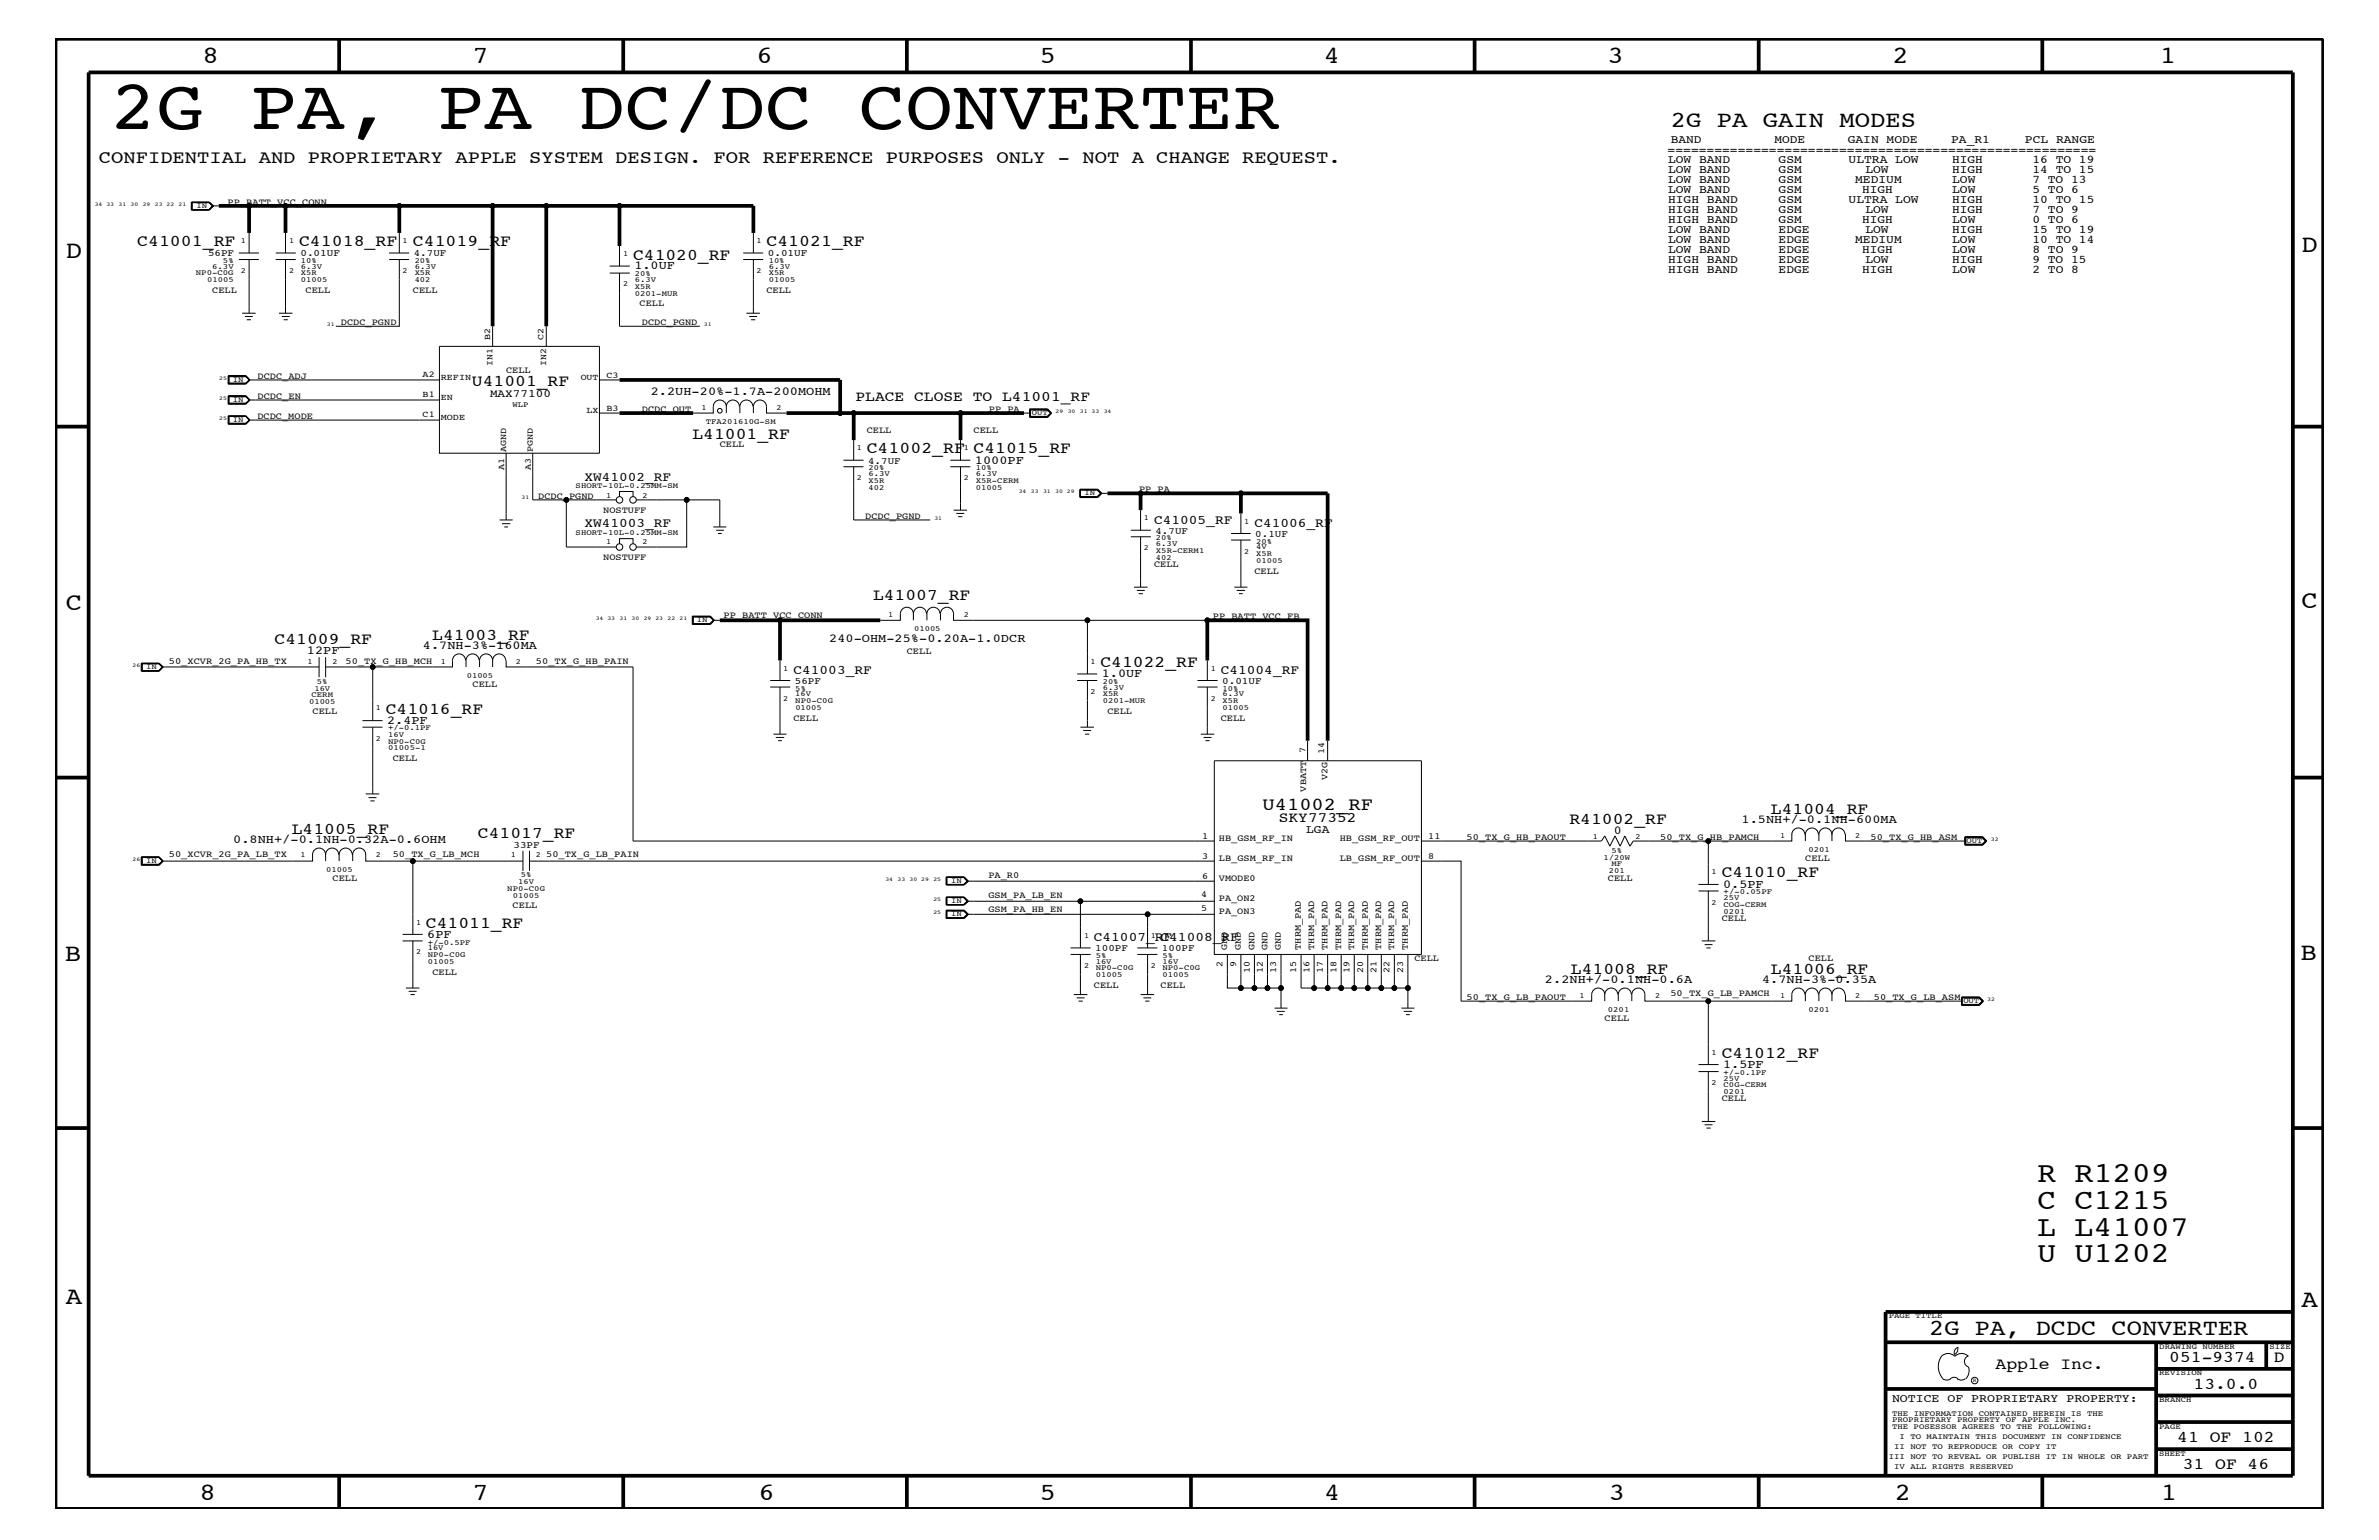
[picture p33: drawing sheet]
<svg xmlns="http://www.w3.org/2000/svg" width="432mm" height="279mm" viewBox="0 0 432 279" stroke-linecap="round" stroke-linejoin="round" font-family="sans-serif">
<defs><g id="words">
<text font-size="12.9" x="20" y="23.4">2G PA, PA DC/DC CONVERTER</text>
<g font-size="5.2">
<text x="369.8" y="214.5">R R1209</text>
<text x="369.8" y="219.4">C C1215</text>
<text x="369.8" y="224.2">L L41007</text>
<text x="369.8" y="229.1">U U1202</text>
</g>
<g font-size="4.5">
<text x="36.7" y="11.5">8</text>
<text x="85.8" y="11.5">7</text>
<text x="137.3" y="11.5">6</text>
<text x="188.7" y="11.5">5</text>
<text x="240.3" y="11.5">4</text>
<text x="291.8" y="11.5">3</text>
<text x="343.5" y="11.5">2</text>
<text x="392" y="11.5">1</text>
<text x="11.9" y="46.8">D</text>
<text x="417.7" y="45.7">D</text>
<text x="11.9" y="110.6">C</text>
<text x="417.7" y="110.3">C</text>
<text x="11.8" y="174.3">B</text>
<text x="417.6" y="174.2">B</text>
<text x="11.9" y="236.7">A</text>
<text x="417.7" y="237.1">A</text>
<text x="36.2" y="272.1">8</text>
<text x="85.8" y="272.1">7</text>
<text x="137.7" y="272.1">6</text>
<text x="188.7" y="272.1">5</text>
<text x="240.4" y="272.1">4</text>
<text x="292" y="272.1">3</text>
<text x="343.9" y="272.1">2</text>
<text x="392.2" y="272.1">1</text>
</g>
<g font-size="4.1">
<text x="303.3" y="23.1">2G PA GAIN MODES</text>
<text x="350.2" y="242.3">2G PA, DCDC CONVERTER</text>
</g>
<g font-size="3.3">
<text x="17.9" y="29.5">CONFIDENTIAL AND PROPRIETARY APPLE SYSTEM DESIGN. FOR REFERENCE PURPOSES ONLY - NOT A CHANGE REQUEST.</text>
<text x="229.1" y="147">U41002_RF</text>
</g>
<g font-size="3">
<text x="24.9" y="44.6">C41001_RF</text>
<text x="54.3" y="44.6">C41018_RF</text>
<text x="74.9" y="44.6">C41019_RF</text>
<text x="114.9" y="47.1">C41020_RF</text>
<text x="139.1" y="44.6">C41021_RF</text>
<text x="85.6" y="70">U41001_RF</text>
<text x="125.7" y="79.7">L41001_RF</text>
<text x="157.3" y="82.2">C41002_RF</text>
<text x="176.7" y="82.2">C41015_RF</text>
<text x="158.5" y="108.8">L41007_RF</text>
<text x="49.8" y="116.8">C41009_RF</text>
<text x="78.4" y="116.1">L41003_RF</text>
<text x="199.7" y="121">C41022_RF</text>
<text x="70" y="129.6">C41016_RF</text>
<text x="284.9" y="149.5">R41002_RF</text>
<text x="321.4" y="147.6">L41004_RF</text>
<text x="53" y="151.2">L41005_RF</text>
<text x="86.7" y="152">C41017_RF</text>
<text x="312.5" y="159.2">C41010_RF</text>
<text x="77.3" y="168.3">C41011_RF</text>
<text x="285.1" y="176.7">L41008_RF</text>
<text x="321.4" y="176.7">L41006_RF</text>
<text x="312.5" y="192">C41012_RF</text>
<text x="362.2" y="248.4">Apple Inc.</text>
<text x="393.7" y="247.1">051-9374</text>
<text x="398.1" y="252">13.0.0</text>
<text x="412.7" y="247.1">D</text>
<text x="395.2" y="261.6">41 OF 102</text>
<text x="396.2" y="266.6">31 OF 46</text>
</g>
<g font-size="2.6">
<text x="155.3" y="72.7">PLACE CLOSE TO L41001_RF</text>
<text x="232.1" y="149.2">SKY77352</text>
</g>
<g font-size="2.4">
<text x="106.1" y="87.2">XW41002_RF</text>
<text x="106.1" y="95.7">XW41003_RF</text>
<text x="209.5" y="95">C41005_RF</text>
<text x="227.7" y="95.6">C41006_RF</text>
<text x="144" y="122.3">C41003_RF</text>
<text x="221.6" y="122.3">C41004_RF</text>
<text x="198.5" y="170.7">C41007_RF</text>
<text x="210.7" y="170.7">C41008_RF</text>
</g>
<g font-size="2.2">
<text x="115.1" y="48.9">1.0UF</text>
<text x="118.1" y="71.7">2.2UH-20%-1.7A-200MOHM</text>
<text x="177" y="84.1">1000PF</text>
<text x="55.7" y="118.6">12PF</text>
<text x="76.8" y="117.8">4.7NH-3%-160MA</text>
<text x="150.5" y="116.5">240-OHM-25%-0.20A-1.0DCR</text>
<text x="200" y="122.9">1.0UF</text>
<text x="70.3" y="131.3">2.4PF</text>
<text x="316.1" y="149.3">1.5NH+/-0.1NH-600MA</text>
<text x="42.3" y="152.9">0.8NH+/-0.1NH-0.32A-0.6OHM</text>
<text x="292.9" y="151.2">0</text>
<text x="312.8" y="161.1">0.5PF</text>
<text x="77.6" y="170.1">6PF</text>
<text x="280.4" y="178.4">2.2NH+/-0.1NH-0.6A</text>
<text x="319.8" y="178.4">4.7NH-3%-0.35A</text>
<text x="312.8" y="193.7">1.5PF</text>
</g>
<g font-size="2.1">
<text x="302.7" y="27.9">=======================================================</text>
<text x="302.8" y="29.5">LOW BAND</text>
<text x="303.3" y="26">BAND</text>
<text x="322.1" y="26">MODE</text>
<text x="322.8" y="29.5">GSM</text>
<text x="335.4" y="26">GAIN MODE</text>
<text x="335.5" y="29.5">ULTRA LOW</text>
<text x="354.2" y="26">PA_R1</text>
<text x="354.3" y="29.5">HIGH</text>
<text x="367.5" y="26">PCL RANGE</text>
<text x="368.9" y="29.5">16 TO 19</text>
<text x="302.8" y="33.1">LOW BAND</text>
<text x="302.8" y="35">LOW BAND</text>
<text x="302.8" y="31.4">LOW BAND</text>
<text x="322.8" y="35">GSM</text>
<text x="322.8" y="31.4">GSM</text>
<text x="322.8" y="33.1">GSM</text>
<text x="336.7" y="33.1">MEDIUM</text>
<text x="338" y="35">HIGH</text>
<text x="338.6" y="31.4">LOW</text>
<text x="354.3" y="35">LOW</text>
<text x="354.3" y="33.1">LOW</text>
<text x="354.3" y="31.4">HIGH</text>
<text x="368.9" y="35">5 TO 6</text>
<text x="368.9" y="33.1">7 TO 13</text>
<text x="368.9" y="31.4">14 TO 15</text>
<text x="302.8" y="36.8">HIGH BAND</text>
<text x="302.8" y="38.6">HIGH BAND</text>
<text x="302.8" y="40.4">HIGH BAND</text>
<text x="322.8" y="38.6">GSM</text>
<text x="322.8" y="36.8">GSM</text>
<text x="322.8" y="40.4">GSM</text>
<text x="335.5" y="36.8">ULTRA LOW</text>
<text x="338" y="40.4">HIGH</text>
<text x="338.6" y="38.6">LOW</text>
<text x="354.3" y="40.4">LOW</text>
<text x="354.3" y="38.6">HIGH</text>
<text x="354.3" y="36.8">HIGH</text>
<text x="368.9" y="38.6">7 TO 9</text>
<text x="368.9" y="40.4">0 TO 6</text>
<text x="368.9" y="36.8">10 TO 15</text>
<text x="302.8" y="47.7">HIGH BAND</text>
<text x="302.8" y="45.9">LOW BAND</text>
<text x="302.8" y="44.1">LOW BAND</text>
<text x="302.8" y="42.3">LOW BAND</text>
<text x="322.8" y="47.7">EDGE</text>
<text x="322.8" y="42.3">EDGE</text>
<text x="322.8" y="45.9">EDGE</text>
<text x="322.8" y="44.1">EDGE</text>
<text x="336.7" y="44.1">MEDIUM</text>
<text x="338" y="45.9">HIGH</text>
<text x="338.6" y="42.3">LOW</text>
<text x="338.6" y="47.7">LOW</text>
<text x="354.3" y="44.1">LOW</text>
<text x="354.3" y="45.9">LOW</text>
<text x="354.3" y="42.3">HIGH</text>
<text x="354.3" y="47.7">HIGH</text>
<text x="368.9" y="45.9">8 TO 9</text>
<text x="368.9" y="47.7">9 TO 15</text>
<text x="368.9" y="42.3">15 TO 19</text>
<text x="368.9" y="44.1">10 TO 14</text>
<text x="302.8" y="49.6">HIGH BAND</text>
<text x="322.8" y="49.6">EDGE</text>
<text x="338" y="49.6">HIGH</text>
<text x="354.3" y="49.6">LOW</text>
<text x="368.9" y="49.6">2 TO 8</text>
<text x="237.1" y="151.2">LGA</text>
<text x="343.4" y="254.4">NOTICE OF PROPRIETARY PROPERTY:</text>
</g>
<text font-size="2" x="88.9" y="72.1">MAX77100</text>
<g font-size="1.8">
<text x="37.8" y="46.5">56PF</text>
<text x="54.5" y="46.5">0.01UF</text>
<text x="75.1" y="46.5">4.7UF</text>
<text x="139.4" y="46.5">0.01UF</text>
<text x="157.6" y="84.1">4.7UF</text>
<text x="209.7" y="96.8">4.7UF</text>
<text x="227.8" y="97.4">0.1UF</text>
<text x="144.3" y="124.1">56PF</text>
<text x="221.8" y="124.1">0.01UF</text>
<text x="93.2" y="153.8">33PF</text>
<text x="198.8" y="172.6">100PF</text>
<text x="210.9" y="172.6">100PF</text>
</g>
<g font-size="1.7">
<text x="41.3" y="37.2">PP_BATT_VCC_CONN</text>
<text x="38.5" y="53.2">CELL</text>
<text x="55.5" y="53.2">CELL</text>
<text x="74.9" y="53.2">CELL</text>
<text x="139.1" y="53.2">CELL</text>
<text x="61.9" y="59">DCDC_PGND</text>
<text x="116.1" y="55.6">CELL</text>
<text x="116.5" y="59">DCDC_PGND</text>
<text x="46.7" y="68.7">DCDC_ADJ</text>
<text x="91.9" y="67.7">CELL</text>
<text x="46.7" y="76">DCDC_MODE</text>
<text x="46.7" y="72.3">DCDC_EN</text>
<text x="116.5" y="74.7">DCDC_OUT</text>
<text x="179.5" y="74.7">PP_PA</text>
<text x="130.6" y="81.1">CELL</text>
<text x="157.3" y="78.6">CELL</text>
<text x="176.7" y="78.6">CELL</text>
<text x="206.8" y="89.3">PP_PA</text>
<text x="97.7" y="90.5">DCDC_PGND</text>
<text x="109.5" y="93.2">NOSTUFF</text>
<text x="157.1" y="94.2">DCDC_PGND</text>
<text x="109.5" y="101.6">NOSTUFF</text>
<text x="209.5" y="102.9">CELL</text>
<text x="227.7" y="104.1">CELL</text>
<text x="131.3" y="112.1">PP_BATT_VCC_CONN</text>
<text x="220.1" y="112.3">PP_BATT_VCC_FB</text>
<text x="164.6" y="118.6">CELL</text>
<text x="30.6" y="120.4">50_XCVR_2G_PA_HB_TX</text>
<text x="62.7" y="120.4">50_TX_G_HB_MCH</text>
<text x="85.8" y="124.7">CELL</text>
<text x="97.3" y="120.4">50_TX_G_HB_PAIN</text>
<text x="56.7" y="129.6">CELL</text>
<text x="144" y="130.8">CELL</text>
<text x="201" y="129.6">CELL</text>
<text x="221.6" y="130.8">CELL</text>
<text x="237" y="136.6" transform="rotate(-90 237 136.6)">7</text>
<text x="240.4" y="136.8" transform="rotate(-90 240.4 136.8)">14</text>
<text x="71.3" y="138">CELL</text>
<text x="237.1" y="143.6" transform="rotate(-90 237.1 143.6)">VBATT</text>
<text x="241" y="141.6" transform="rotate(-90 241 141.6)">V2G</text>
<text x="30.6" y="155.6">50_XCVR_2G_PA_LB_TX</text>
<text x="71.3" y="155.6">50_TX_G_LB_MCH</text>
<text x="99.1" y="155.6">50_TX_G_LB_PAIN</text>
<text x="218.2" y="152.2">1</text>
<text x="218.2" y="155.8">3</text>
<text x="221.2" y="152.6">HB_GSM_RF_IN</text>
<text x="243.2" y="152.6">HB_GSM_RF_OUT</text>
<text x="259.2" y="152.2">11</text>
<text x="259.2" y="155.8">8</text>
<text x="266.2" y="152.3">50_TX_G_HB_PAOUT</text>
<text x="301.3" y="152.3">50_TX_G_HB_PAMCH</text>
<text x="339.5" y="152.3">50_TX_G_HB_ASM</text>
<text x="60.4" y="159.9">CELL</text>
<text x="179.4" y="159.4">PA_R0</text>
<text x="218.2" y="159.5">6</text>
<text x="221.2" y="159.9">VMODE0</text>
<text x="221.2" y="156.2">LB_GSM_RF_IN</text>
<text x="243.2" y="156.2">LB_GSM_RF_OUT</text>
<text x="291.8" y="159.9">CELL</text>
<text x="327.7" y="156.2">CELL</text>
<text x="93" y="164.7">CELL</text>
<text x="179.4" y="165.5">GSM_PA_HB_EN</text>
<text x="179.4" y="163">GSM_PA_LB_EN</text>
<text x="218" y="162.8">4</text>
<text x="218" y="165.2">5</text>
<text x="221.2" y="163.5">PA_ON2</text>
<text x="221.2" y="165.9">PA_ON3</text>
<text x="312.5" y="167.1">CELL</text>
<text x="222.8" y="172.3" transform="rotate(-90 222.8 172.3)">GND</text>
<text x="225.2" y="172.3" transform="rotate(-90 225.2 172.3)">GND</text>
<text x="227.7" y="172.3" transform="rotate(-90 227.7 172.3)">GND</text>
<text x="230" y="172.3" transform="rotate(-90 230 172.3)">GND</text>
<text x="232.5" y="172.3" transform="rotate(-90 232.5 172.3)">GND</text>
<text x="236.1" y="172.3" transform="rotate(-90 236.1 172.3)">THRM_PAD</text>
<text x="238.5" y="172.3" transform="rotate(-90 238.5 172.3)">THRM_PAD</text>
<text x="241" y="172.3" transform="rotate(-90 241 172.3)">THRM_PAD</text>
<text x="243.4" y="172.3" transform="rotate(-90 243.4 172.3)">THRM_PAD</text>
<text x="245.8" y="172.3" transform="rotate(-90 245.8 172.3)">THRM_PAD</text>
<text x="248.2" y="172.3" transform="rotate(-90 248.2 172.3)">THRM_PAD</text>
<text x="250.7" y="172.3" transform="rotate(-90 250.7 172.3)">THRM_PAD</text>
<text x="253.1" y="172.3" transform="rotate(-90 253.1 172.3)">THRM_PAD</text>
<text x="255.5" y="172.3" transform="rotate(-90 255.5 172.3)">THRM_PAD</text>
<text x="78.5" y="176.8">CELL</text>
<text x="198.5" y="179.3">CELL</text>
<text x="210.7" y="179.3">CELL</text>
<text x="221.9" y="175.4" transform="rotate(-90 221.9 175.4)">2</text>
<text x="224.4" y="175.4" transform="rotate(-90 224.4 175.4)">9</text>
<text x="226.8" y="176.5" transform="rotate(-90 226.8 176.5)">10</text>
<text x="229.2" y="176.5" transform="rotate(-90 229.2 176.5)">12</text>
<text x="231.6" y="176.5" transform="rotate(-90 231.6 176.5)">13</text>
<text x="235.3" y="176.5" transform="rotate(-90 235.3 176.5)">15</text>
<text x="237.7" y="176.5" transform="rotate(-90 237.7 176.5)">16</text>
<text x="240.1" y="176.5" transform="rotate(-90 240.1 176.5)">17</text>
<text x="242.6" y="176.5" transform="rotate(-90 242.6 176.5)">18</text>
<text x="244.9" y="176.5" transform="rotate(-90 244.9 176.5)">19</text>
<text x="247.4" y="176.5" transform="rotate(-90 247.4 176.5)">20</text>
<text x="249.9" y="176.5" transform="rotate(-90 249.9 176.5)">21</text>
<text x="252.2" y="176.5" transform="rotate(-90 252.2 176.5)">22</text>
<text x="254.7" y="176.5" transform="rotate(-90 254.7 176.5)">23</text>
<text x="256.7" y="174.4">CELL</text>
<text x="328.3" y="174.4">CELL</text>
<text x="266.2" y="181.4">50_TX_G_LB_PAOUT</text>
<text x="291.3" y="185.3">CELL</text>
<text x="303.2" y="180.8">50_TX_G_LB_PAMCH</text>
<text x="340.1" y="181.4">50_TX_G_LB_ASM</text>
<text x="312.5" y="199.8">CELL</text>
</g>
<g font-size="1.6">
<text x="89" y="61.7" transform="rotate(-90 89 61.7)">B2</text>
<text x="98.6" y="61.7" transform="rotate(-90 98.6 61.7)">C2</text>
<text x="76.7" y="68.4">A2</text>
<text x="80" y="68.9">REFIN</text>
<text x="89.4" y="66.3" transform="rotate(-90 89.4 66.3)">IN1</text>
<text x="99.1" y="66.3" transform="rotate(-90 99.1 66.3)">IN2</text>
<text x="105.4" y="68.9">OUT</text>
<text x="110.1" y="68.5">C3</text>
<text x="76.7" y="75.7">C1</text>
<text x="76.7" y="72.1">B1</text>
<text x="80" y="72.6">EN</text>
<text x="80" y="76.2">MODE</text>
<text x="106.4" y="75">LX</text>
<text x="110.1" y="74.6">B3</text>
<text x="91.9" y="82" transform="rotate(-90 91.9 82)">AGND</text>
<text x="96.7" y="82" transform="rotate(-90 96.7 82)">PGND</text>
<text x="91.5" y="85.3" transform="rotate(-90 91.5 85.3)">A1</text>
<text x="96.4" y="85.3" transform="rotate(-90 96.4 85.3)">A3</text>
</g>
<g font-size="1.4">
<text x="35.6" y="37.8">IN</text>
<text x="40.5" y="47.7">5%</text>
<text x="43.7" y="44.1">1</text>
<text x="52.5" y="44.1">1</text>
<text x="54.6" y="47.7">10%</text>
<text x="73.1" y="44.1">1</text>
<text x="75.3" y="47.7">20%</text>
<text x="113.1" y="46.5">1</text>
<text x="137.3" y="44.1">1</text>
<text x="139.5" y="47.7">10%</text>
<text x="35.6" y="50">NP0-C0G</text>
<text x="37.6" y="51.3">01005</text>
<text x="38.5" y="48.8">6.3V</text>
<text x="43.7" y="49.6">2</text>
<text x="52.5" y="49.6">2</text>
<text x="54.6" y="48.8">6.3V</text>
<text x="54.6" y="50">X5R</text>
<text x="54.6" y="51.3">01005</text>
<text x="73.1" y="49.6">2</text>
<text x="75.3" y="50">X5R</text>
<text x="75.3" y="51.3">402</text>
<text x="75.3" y="48.8">6.3V</text>
<text x="113.1" y="51.9">2</text>
<text x="115.2" y="50.2">20%</text>
<text x="115.2" y="52.4">X5R</text>
<text x="115.2" y="53.6">0201-MUR</text>
<text x="115.2" y="51.3">6.3V</text>
<text x="137.3" y="49.6">2</text>
<text x="139.5" y="50">X5R</text>
<text x="139.5" y="48.8">6.3V</text>
<text x="139.5" y="51.3">01005</text>
<text x="42.2" y="69.3">IN</text>
<text x="42.2" y="76.6">IN</text>
<text x="42.2" y="72.9">IN</text>
<text x="93" y="73.9">WLP</text>
<text x="127.3" y="74.4">1</text>
<text x="128.1" y="76.9">TFA201610G-SM</text>
<text x="141" y="74.4">2</text>
<text x="187.3" y="75.4">OUT</text>
<text x="155.5" y="81.6">1</text>
<text x="174.9" y="81.6">1</text>
<text x="104.5" y="88.6">SHORT-10L-0.25MM-SM</text>
<text x="155.5" y="87.1">2</text>
<text x="157.6" y="85.3">20%</text>
<text x="157.6" y="88.8">402</text>
<text x="157.6" y="87.6">X5R</text>
<text x="157.6" y="86.4">6.3V</text>
<text x="174.9" y="87.1">2</text>
<text x="177.1" y="85.3">10%</text>
<text x="177.1" y="87.6">X5R-CERM</text>
<text x="177.1" y="86.4">6.3V</text>
<text x="177.1" y="88.8">01005</text>
<text x="196.8" y="89.9">IN</text>
<text x="110" y="90.3">1</text>
<text x="116.6" y="90.3">2</text>
<text x="207.6" y="94.3">1</text>
<text x="225.8" y="95">1</text>
<text x="104.5" y="97.1">SHORT-10L-0.25MM-SM</text>
<text x="110" y="98.7">1</text>
<text x="116.6" y="98.7">2</text>
<text x="207.6" y="99.8">2</text>
<text x="209.8" y="101.5">402</text>
<text x="209.8" y="98">20%</text>
<text x="209.8" y="99.1">6.3V</text>
<text x="209.8" y="100.4">X5R-CERM1</text>
<text x="225.8" y="100.4">2</text>
<text x="228" y="101">X5R</text>
<text x="228" y="98.7">20%</text>
<text x="228" y="99.7">4V</text>
<text x="228" y="102.1">01005</text>
<text x="126.5" y="112.9">IN</text>
<text x="161.2" y="112">1</text>
<text x="174.9" y="112">2</text>
<text x="165.9" y="114.5">01005</text>
<text x="26.5" y="121.4">IN</text>
<text x="55.8" y="120.4">1</text>
<text x="57.1" y="125.3">16V</text>
<text x="57.5" y="124.1">5%</text>
<text x="60.4" y="120.4">2</text>
<text x="80" y="120.4">1</text>
<text x="84.7" y="123">01005</text>
<text x="93.6" y="120.4">2</text>
<text x="142.2" y="121.7">1</text>
<text x="144.4" y="125.3">5%</text>
<text x="197.9" y="125.9">2</text>
<text x="197.9" y="120.4">1</text>
<text x="200.2" y="124.1">20%</text>
<text x="200.2" y="125.2">6.3V</text>
<text x="219.8" y="121.7">1</text>
<text x="221.9" y="125.3">10%</text>
<text x="56.1" y="127.7">01005</text>
<text x="56.6" y="126.5">CERM</text>
<text x="68.2" y="128.9">1</text>
<text x="142.2" y="127.1">2</text>
<text x="144.4" y="126.4">16V</text>
<text x="144.4" y="127.6">NP0-C0G</text>
<text x="144.4" y="128.8">01005</text>
<text x="200.2" y="126.4">X5R</text>
<text x="200.2" y="127.6">0201-MUR</text>
<text x="219.8" y="127.1">2</text>
<text x="221.9" y="128.8">01005</text>
<text x="221.9" y="126.4">6.3V</text>
<text x="221.9" y="127.6">X5R</text>
<text x="68.2" y="134.4">2</text>
<text x="70.4" y="133.6">16V</text>
<text x="70.4" y="132.5">+/-0.1PF</text>
<text x="70.4" y="134.9">NP0-C0G</text>
<text x="70.4" y="136.1">01005-1</text>
<text x="54.5" y="155.6">1</text>
<text x="68.2" y="155.6">2</text>
<text x="92.7" y="155.6">1</text>
<text x="97.3" y="155.6">2</text>
<text x="289.1" y="152.2">1</text>
<text x="291" y="156">1/20W</text>
<text x="292.5" y="154.7">5%</text>
<text x="296.8" y="152.2">2</text>
<text x="323.1" y="152">1</text>
<text x="328.3" y="154.5">0201</text>
<text x="336.7" y="152">2</text>
<text x="357" y="152.9">OUT</text>
<text x="26.5" y="156.6">IN</text>
<text x="59.2" y="158.2">01005</text>
<text x="92.1" y="161.7">NP0-C0G</text>
<text x="94.1" y="160.5">16V</text>
<text x="94.5" y="159.2">5%</text>
<text x="172.6" y="160.2">IN</text>
<text x="292" y="158.4">201</text>
<text x="292.5" y="157.2">MF</text>
<text x="310.6" y="158.6">1</text>
<text x="75.5" y="167.8">1</text>
<text x="93.1" y="162.8">01005</text>
<text x="172.6" y="163.9">IN</text>
<text x="172.6" y="166.2">IN</text>
<text x="310.6" y="164.1">2</text>
<text x="312.8" y="164.5">COG-CERM</text>
<text x="312.8" y="165.8">0201</text>
<text x="312.8" y="163.4">25V</text>
<text x="312.8" y="162.2">+/-0.05PF</text>
<text x="75.5" y="173.2">2</text>
<text x="77.6" y="172.4">16V</text>
<text x="77.6" y="173.7">NP0-C0G</text>
<text x="77.6" y="171.4">+/-0.5PF</text>
<text x="196.8" y="170.1">1</text>
<text x="198.9" y="173.8">5%</text>
<text x="208.9" y="170.1">1</text>
<text x="211" y="173.8">5%</text>
<text x="77.6" y="174.9">01005</text>
<text x="196.8" y="175.6">2</text>
<text x="198.9" y="174.9">16V</text>
<text x="198.9" y="176.1">NP0-C0G</text>
<text x="198.9" y="177.3">01005</text>
<text x="208.9" y="175.6">2</text>
<text x="211" y="177.3">01005</text>
<text x="211" y="174.9">16V</text>
<text x="211" y="176.1">NP0-C0G</text>
<text x="286.7" y="181">1</text>
<text x="291.8" y="183.6">0201</text>
<text x="300.4" y="181">2</text>
<text x="323.1" y="181">1</text>
<text x="328.3" y="183.6">0201</text>
<text x="336.7" y="181">2</text>
<text x="356.4" y="182.1">OUT</text>
<text x="310.6" y="191.4">1</text>
<text x="310.6" y="196.8">2</text>
<text x="312.8" y="195">+/-0.1PF</text>
<text x="312.8" y="197.3">C0G-CERM</text>
<text x="312.8" y="196.1">25V</text>
<text x="312.8" y="198.5">0201</text>
<text x="342.8" y="239.2">PAGE TITLE</text>
<text x="391.9" y="244.7">DRAWING NUMBER</text>
<text x="411.9" y="244.7">SIZE</text>
<text x="391.9" y="249.5">REVISION</text>
<text x="343.4" y="256.8">THE INFORMATION CONTAINED HEREIN IS THE</text>
<text x="391.9" y="254.4">BRANCH</text>
<text x="343.4" y="258">PROPRIETARY PROPERTY OF APPLE INC.</text>
<text x="343.4" y="259.3">THE POSESSOR AGREES TO THE FOLLOWING:</text>
<text x="343.8" y="262.9">II NOT TO REPRODUCE OR COPY IT</text>
<text x="344.8" y="261.1">I TO MAINTAIN THIS DOCUMENT IN CONFIDENCE</text>
<text x="391.9" y="259.3">PAGE</text>
<text x="342.8" y="264.7">III NOT TO REVEAL OR PUBLISH IT IN WHOLE OR PART</text>
<text x="343.8" y="266.6">IV ALL RIGHTS RESERVED</text>
<text x="391.9" y="264.1">SHEET</text>
</g>
<g font-size="1">
<text x="17.2" y="37.4">34 33</text>
<text x="21.5" y="37.4">31</text>
<text x="23.7" y="37.4">30</text>
<text x="25.9" y="37.4">29</text>
<text x="28.1" y="37.4">23 22</text>
<text x="32.4" y="37.4">21</text>
<text x="59.4" y="59.2">31</text>
<text x="127.8" y="59.2">31</text>
<text x="39.8" y="68.9">25</text>
<text x="39.8" y="76.2">25</text>
<text x="39.8" y="72.6">25</text>
<text x="191.6" y="75">29</text>
<text x="193.8" y="75">30</text>
<text x="196" y="75">31 33</text>
<text x="200.3" y="75">34</text>
<text x="184.9" y="89.5">34</text>
<text x="187.1" y="89.5">33</text>
<text x="189.3" y="89.5">31</text>
<text x="191.5" y="89.5">30 29</text>
<text x="94.7" y="90.5">31</text>
<text x="169.6" y="94.3">31</text>
<text x="108.1" y="112.6">34 33</text>
<text x="112.4" y="112.6">31</text>
<text x="114.6" y="112.6">30</text>
<text x="116.8" y="112.6">29 23</text>
<text x="121.2" y="112.6">22</text>
<text x="123.4" y="112.6">21</text>
<text x="24" y="121">26</text>
<text x="361.4" y="152.6">32</text>
<text x="24" y="156.2">26</text>
<text x="160.7" y="159.9">34</text>
<text x="162.9" y="159.9">33</text>
<text x="165.1" y="159.9">30 29</text>
<text x="169.4" y="159.9">25</text>
<text x="169.4" y="163.5">25</text>
<text x="169.4" y="165.9">25</text>
<text x="360.7" y="181.6">32</text>
<text x="358.1" y="250.7">R</text>
</g>
</g></defs>
<g fill="none" stroke="#000" stroke-width=".18">
<path d="M34.7 36.7h3.3l.8 .7-.8 .7h-3.3zM34.8 38h3.1M34.8 36.7v1.4M34.8 36.8h3.1M34.9 36.8v1.2M37.9 36.8l.7 .6-.7 .6M37.9 36.7l.8 .7-.8 .7M37.9 36.8l.6 .6M38.5 37.4h1.2M38.5 37.4l-.6 .6M43.4 47.1h3.6M43.4 45.9h3.6"/>
<path d="M43.9 56.8h2.5M44.5 57.4h1.4M44.8 58h.8M45.2 42.3v3.6M45.2 47.1v9.7M50 45.9h3.7M50 47.1h3.7M50.6 56.8h2.5M51.1 57.4h1.5M51.5 58h.7M51.8 42.3v3.6M51.8 47.1v9.7"/>
<path d="M70.6 45.9h3.7M70.6 47.1h3.7M72.5 47.1v12.1h-11.5M72.5 42.3v3.6M89.4 59.2v3.6M99.2 59.2v3.6M110.7 49.5h3.6M110.7 48.3h3.6M112.4 44.6v3.7M112.4 49.5v9.7h14.6M134.9 45.9h3.6M134.9 47.1h3.6"/>
<path d="M135.5 56.8h2.4M136 57.4h1.4M136.3 58h.8M136.7 42.3v3.6M136.7 47.1v9.7M41.4 68.2h3.2l.8 .7-.8 .8h-3.2zM41.4 71.8h3.2l.8 .8-.8 .7h-3.2zM41.4 75.5h3.2l.8 .7-.8 .8h-3.2zM41.5 75.5h3.1M41.5 71.9h3.1l.7 .7M41.5 68.3h3.1l.7 .6M41.5 76.8h3.1"/>
<path d="M41.5 75.5v1.4h3.1l.7-.7M41.5 68.2v1.4h3.1l.7-.7M41.5 71.8v1.5h3.1l.7-.7M41.5 73.2h3.1M41.5 69.5h3.1M41.6 75.5v1.3M44.6 75.5l.6 .7M44.6 75.5l.7 .7M44.6 71.8l.7 .8M44.6 68.2l.7 .7M45.2 68.9h34.6M45.2 76.2h34.6"/>
<path d="M45.2 72.6h34.6M45.2 68.9l-.6-.6h-3v1.2M45.2 72.6l-.6-.6h-3v1.2M45.2 76.2l-.6 .6M45.2 72.6l-.6 .6M45.2 68.9l-.6 .6M45.3 76.2l-.7 .6M45.3 72.6l-.7 .6M45.3 68.9l-.7 .6M79.8 62.8h29v19.4h-29zM108.8 68.9h3.6M108.8 74.9h3.6"/>
<path d="M131.8 73.8a1.19 1.19 0 0 1 1.2-1.2 1.19 1.19 0 0 1 1.2 1.2M131.8 73.8a1.19 1.19 0 0 0-1.2-1.2 1.19 1.19 0 0 0-1.1 1.2v1.1h-3.7M131.8 73.8v1.1M136.7 73.8a1.19 1.19 0 0 0-1.2-1.2 1.19 1.19 0 0 0-1.2 1.2v1.1M136.7 74.9v-1.1a1.19 1.19 0 0 1 1.2-1.2 1.19 1.19 0 0 1 1.2 1.2v1.1h3.7M154.9 79.9v3.6M174.3 79.9v3.6M185.9 74.9h1.1M186.9 74.2h3.3l.7 .7-.7 .8h-3.3zM187 74.4h3.1M187 74.4v1.1h3.1l.6-.6-.6-.5M190.1 74.4l.7 .5-.7 .7h-3.1"/>
<path d="M190.9 74.9l-.8-.6h-3.1v1.4M190.9 74.9l-.8 .8M90.7 94.3h2.4M91.1 95h1.5M91.5 95.6h.7M91.9 82.2v12.1M96.7 82.2v8.5h15.2M102.8 90.7v8.5h9.1M112.4 90.1v-.9h2.5v.9M112.4 98.7v-1h2.5v1M115.5 90.7h9.1v8.5h-9.1M124.6 90.7h6v4.9"/>
<path d="M129.5 95.6h2.3M130 96.2h1.4M130.3 96.8h.7M153.1 84.7h3.6M153.1 83.5h3.6M154.9 84.7v9.6h13.9M172.5 83.5h3.6M172.5 84.7h3.6M173.1 92.6h2.4M173.6 93.2h1.4M173.9 93.7h.8M174.3 84.7v7.9"/>
<path d="M196 88.7h3.2l.8 .8-.8 .8h-3.2zM196 88.8h3.2l.7 .7-.7 .7h-3.2M196.1 88.9h3l.6 .6M196.1 88.8v1.4M199.1 88.8l.7 .7-.7 .7M199.7 89.5l-.6 .6h-3M199.7 89.5h1.3M205.2 96.2h3.7M205.2 97.4h3.7M207 92.6v3.6M207 97.4v9.1M223.4 96.8h3.6"/>
<path d="M223.4 98h3.6M225.2 93.2v3.6M225.2 98v8.5M57.9 119.2v3.7M59.1 119.2v3.7M84.5 119.8a1.19 1.19 0 0 0-1.2-1.2 1.19 1.19 0 0 0-1.2 1.2v1.2h-23M87 119.8a1.19 1.19 0 0 0-1.2-1.2 1.19 1.19 0 0 0-1.2 1.2v1.2M89.4 119.8a1.19 1.19 0 0 0-1.2-1.2 1.19 1.19 0 0 0-1.2 1.2v1.2M89.4 119.8v1.2M89.4 119.8a1.19 1.19 0 0 1 1.2-1.2 1.19 1.19 0 0 1 1.2 1.2M91.9 119.8v1.2h23v31.6h105.5M125.7 111.8h3.3l.6 .7-.6 .8h-3.3z"/>
<path d="M125.8 111.9h3.1l.6 .6-.6 .6h-3.1zM128.9 111.9l.7 .6M128.9 111.9h-3.2v1.3h3.2M128.9 111.9l.6 .6-.6 .7M129.5 112.5h1.1M129.6 112.5l-.7 .7M141.6 119.8v3.7M165.8 111.4a1.19 1.19 0 0 1 1.2-1.2 1.19 1.19 0 0 1 1.2 1.2M165.8 111.4a1.19 1.19 0 0 0-1.2-1.2 1.19 1.19 0 0 0-1.2 1.2v1.1h-3.6M165.8 111.4v1.1M170.6 111.4a1.19 1.19 0 0 0-1.2-1.2 1.19 1.19 0 0 0-1.2 1.2v1.1M170.7 112.5v-1.1a1.19 1.19 0 0 1 1.2-1.2 1.19 1.19 0 0 1 1.2 1.2v1.1h24.3v9.8"/>
<path d="M197.4 112.5h21.7M205.8 106.5h2.5M206.3 107.1h1.5M206.7 107.7h.7M219.1 119.8v3.7M224 106.5h2.4M224.5 107.1h1.5M224.9 107.7h.7M25.7 120.4h3.2l.6 .6-.6 .7h-3.2zM25.8 120.4v1.3M28.8 120.4l.7 .6M28.9 120.3h-3.2v1.5h3.2"/>
<path d="M28.9 120.3l.7 .7-.7 .8M29.5 121l-.7 .7M29.5 121h28.4M65.8 130.7h3.6M65.8 131.9h3.6M67.7 121v9.7M67.7 131.9v12.1M139.8 123.5h3.6M139.8 124.6h3.6M140.4 133.2h2.4M140.8 133.8h1.5M141.2 134.4h.7"/>
<path d="M141.6 124.6v8.6M195.5 123.5h3.6M195.5 122.3h3.6M196.1 131.9h2.5M196.6 132.5h1.4M196.9 133.2h.8M197.4 123.5v8.4M217.4 123.5h3.6M217.4 124.6h3.6M217.9 133.2h2.5M218.5 133.8h1.4M218.8 134.4h.8"/>
<path d="M219.1 124.6v8.6M220.4 138h37.6v35.2h-37.6zM237.3 134.4v3.6M241 134.4v3.6M25.7 155.5h3.2l.7 .7-.7 .8h-3.2zM25.7 155.6h3.2l.6 .6-.6 .6h-3.2zM25.8 155.6v1.2M28.8 155.6l.7 .6M28.9 155.5l.7 .7-.7 .7h-3.2M29.5 156.2l-.7 .6M56.7 155a1.19 1.19 0 0 1 1.2-1.1 1.19 1.19 0 0 1 1.2 1.1 1.19 1.19 0 0 1 1.2-1.1 1.19 1.19 0 0 1 1.2 1.1M56.7 155v1.2h-27.2"/>
<path d="M59.1 155v1.2M61.6 155v1.2M61.6 155a1.19 1.19 0 0 1 1.1-1.1 1.19 1.19 0 0 1 1.2 1.1M64 155v1.2M64 155a1.19 1.19 0 0 1 1.2-1.1 1.19 1.19 0 0 1 1.2 1.1M66.4 155v1.2h8.5M66.4 144h2.4M66.9 144.7h1.4M67.2 145.3h.8M94.9 154.4v3.6M94.9 156.2h-20v13.3M96.1 154.4v3.6"/>
<path d="M96.1 156.2h124.3M171.7 159.1h3.3l.8 .8-.8 .6h-3.3zM171.8 159.1v1.4M171.8 159.2h3.1M171.9 159.2v1.3M174.9 159.1l.8 .8-.8 .6M174.9 159.2l.6 .7M174.9 159.2l.7 .7-.7 .6M175.5 159.9l-.6 .6M175.5 159.9h44.9M258 156.2h7.2v25.4h23.7v-1.2a1.19 1.19 0 0 1 1.2-1.1 1.19 1.19 0 0 1 1.2 1.1M258 152.6h32.7l.6-.9 .9 1.8 .9-1.8 1 1.8 .8-1.8 .9 1.8 .6-.9h13.7"/>
<path d="M325.2 151.4a1.19 1.19 0 0 1 1.2-1.2 1.19 1.19 0 0 1 1.2 1.2M325.2 151.3v1.3h-15.1v7.9M327.7 151.3v1.3M327.7 151.4a1.19 1.19 0 0 1 1.2-1.2 1.19 1.19 0 0 1 1.2 1.2M330.1 151.4a1.19 1.19 0 0 1 1.2-1.2 1.19 1.19 0 0 1 1.2 1.2 1.19 1.19 0 0 1 1.2-1.2 1.19 1.19 0 0 1 1.2 1.2M330.1 151.3v1.3M332.5 151.3v1.3M335 151.3v1.3h21.8M356.6 151.8h3.3l.7 .8-.7 .8h-3.3zM356.7 151.9h3.2l.5 .7-.5 .6h-3.2zM359.8 153.2l.6-.6-.6-.6h-3v1.2M359.9 151.8l.6 .8-.6 .7h-3.3"/>
<path d="M73.1 169.5h3.6M73.1 170.7h3.6M73.7 179.3h2.4M74.2 179.9h1.4M74.9 170.7v8.6M171.7 162.8h3.3l.8 .7-.8 .7h-3.3zM171.7 165.1h3.3l.8 .8-.8 .7h-3.3zM171.8 160.5h3.1M171.8 164.1h3.1M171.8 162.8v1.4M171.8 162.8h3.1M171.9 162.8v1.3"/>
<path d="M171.9 165.3h3l.6 .6-.6 .6h-3zM174.9 162.8l.8 .7-.8 .7M174.9 165.2l.8 .7-.8 .7M174.9 165.2h-3.1v1.4h3.1M174.9 162.8l.6 .7M174.9 162.8l.7 .7-.7 .6M174.9 165.2l.7 .7-.7 .7M175.5 163.5l-.6 .6M175.5 163.5h20.6M175.5 165.9h32.8M194.3 173.2h3.7M194.3 172h3.7"/>
<path d="M196.1 173.2v7.2M206.4 173.2h3.7M206.4 172h3.7M208.3 173.2v7.2M220.4 163.5h-24.3v8.5M220.4 165.9h-12.1v6.1M222.8 173.2v6.1h2.4v-6.1M225.2 179.3h2.5M227.7 173.2v6.1h2.4M230.1 173.2v6.1h2.4M232.5 173.2v9.7M236.1 173.2v6.1h2.4"/>
<path d="M238.5 173.2v6.1h2.5M241 179.3h2.4M241 173.2v6.1M243.4 173.2v6.1h2.4M245.8 173.2v6.1h2.5M248.3 173.2v6.1h2.4M250.7 173.2v6.1h2.4M253.1 173.2v6.1h2.4M255.5 173.2v9.7M308.3 161.6h3.6M308.3 160.5h3.6M308.9 170.7h2.4"/>
<path d="M309.4 171.4h1.4M309.7 172h.8M310.1 161.6v9.1M74.5 180.4h.8M194.9 180.4h2.5M195.4 181h1.5M195.8 181.6h.7M207 180.4h2.5M207.5 181h1.5M207.9 181.6h.7M231.3 182.9h2.4M231.7 183.5h1.5"/>
<path d="M232.2 184.1h.6M254.4 182.9h2.3M254.8 183.5h1.5M255.2 184.1h.7M291.3 180.4v1.2M291.3 180.4a1.19 1.19 0 0 1 1.2-1.1 1.19 1.19 0 0 1 1.1 1.1M296.1 180.4a1.19 1.19 0 0 0-1.2-1.1 1.19 1.19 0 0 0-1.2 1.1v1.2M308.3 194.4h3.6M308.3 193.1h3.6M310.1 181.6v11.5M310.1 194.4v9.1M327.6 180.4a1.19 1.19 0 0 0-1.2-1.1 1.19 1.19 0 0 0-1.2 1.1v1.2h-3.6h-23v-1.2a1.19 1.19 0 0 0-1.2-1.1 1.19 1.19 0 0 0-1.2 1.1v1.2"/>
<path d="M330.1 180.4a1.19 1.19 0 0 0-1.2-1.1 1.19 1.19 0 0 0-1.2 1.1v1.2M332.5 180.4a1.19 1.19 0 0 0-1.2-1.1 1.19 1.19 0 0 0-1.2 1.1v1.2M332.5 180.4v1.2M332.5 180.4a1.19 1.19 0 0 1 1.2-1.1 1.19 1.19 0 0 1 1.2 1.1M335 180.4v1.2h21.1M356 181h3.3l.6 .6-.6 .8M356 180.9h3.3l.7 .7-.7 .8h-3.3zM356.1 181h3.1l.7 .6-.7 .7h-3.1zM359.2 181l.6 .6-.6 .6h-3.1M308.9 203.5h2.4M309.4 204.1h1.4M309.7 204.7h.8"/>
<path d="M352.4 246.1a1.69 1.69 0 0 1 2.4 0M352.4 246a3.3 3.3 0 0 0 .3 4.1M352.6 250.2l.7 .2 .7-.2M354 250.2l.7-.3 .7 .3M354.8 246.1a1.69 1.69 0 0 1 2.5 0M355.3 250.2l.7 .2 .7-.2M355.3 244.4l.1 .3a1.18 1.18 0 0 1-.6 1M355.4 244.4a.99 .99 0 0 0-.6 1.4M357.2 246a1.04 1.04 0 0 0-.6 1 1.04 1.04 0 0 0 .6 1M357.3 248l.1 .7a2.11 2.11 0 0 1-.6 1.5"/>
<circle cx="45.2" cy="37.4" r=".42"/>
<circle cx="51.8" cy="37.4" r=".42"/>
<circle cx="72.5" cy="37.4" r=".42"/>
<circle cx="89.4" cy="37.4" r=".42"/>
<circle cx="99.2" cy="37.4" r=".42"/>
<circle cx="112.4" cy="37.4" r=".42"/>
<circle cx="130.6" cy="74.5" r=".42"/>
<circle cx="152.5" cy="74.9" r=".42"/>
<circle cx="154.9" cy="74.9" r=".42"/>
<circle cx="174.3" cy="74.9" r=".42"/>
<circle cx="102.8" cy="90.7" r=".42"/>
<circle cx="112.4" cy="90.7" r=".59"/>
<circle cx="112.4" cy="99.2" r=".59"/>
<circle cx="114.9" cy="99.2" r=".59"/>
<circle cx="114.9" cy="90.7" r=".59"/>
<circle cx="124.6" cy="90.7" r=".42"/>
<circle cx="207" cy="89.5" r=".42"/>
<circle cx="225.2" cy="89.5" r=".42"/>
<circle cx="141.6" cy="112.5" r=".42"/>
<circle cx="197.4" cy="112.5" r=".42"/>
<circle cx="219.1" cy="112.5" r=".42"/>
<circle cx="67.7" cy="121" r=".42"/>
<circle cx="74.9" cy="156.2" r=".42"/>
<circle cx="310.1" cy="152.6" r=".42"/>
<circle cx="196.1" cy="163.5" r=".42"/>
<circle cx="208.3" cy="165.9" r=".42"/>
<circle cx="225.2" cy="179.3" r=".42"/>
<circle cx="227.7" cy="179.3" r=".42"/>
<circle cx="230.1" cy="179.3" r=".42"/>
<circle cx="232.5" cy="179.3" r=".42"/>
<circle cx="238.5" cy="179.3" r=".42"/>
<circle cx="241" cy="179.3" r=".42"/>
<circle cx="243.4" cy="179.3" r=".42"/>
<circle cx="245.8" cy="179.3" r=".42"/>
<circle cx="248.3" cy="179.3" r=".42"/>
<circle cx="250.7" cy="179.3" r=".42"/>
<circle cx="253.1" cy="179.3" r=".42"/>
<circle cx="255.5" cy="179.3" r=".42"/>
<circle cx="310.1" cy="181.6" r=".42"/>
<circle cx="358.4" cy="250.5" r=".59"/>
</g>
<g fill="none" stroke="#000" stroke-width=".68" stroke-linecap="butt">
<path d="M10.1 7h411.6v266.8h-411.6zM16.1 13.1h400.1v254.6h-400.1zM61.6 7v6.1M113.1 7v6.1M164.6 7v6.1M216.2 7v6.1M267.6 7v6.1M319.2 7v6.1M370.7 7v6.1M39.7 37.4h32.8M45.2 37.4v4.9M51.8 37.4v4.9"/>
<path d="M89.4 37.4h-16.9v4.9M99.2 37.4h-9.8v21.8M112.4 37.4h-13.2v21.8M136.7 42.3v-4.9h-24.3v7.2M10.1 77.4h6M112.4 74.9h13.4M112.4 68.9h40.1v6M142.8 74.9h12.1M174.3 74.9v5M174.3 74.9h-19.4v5M174.3 74.9h11.6M416.2 77.4h5.5"/>
<path d="M201 89.5h6v3.1M207 89.5h18.2v3.7M225.2 89.5h15.8v44.9M130.6 112.5h29.2M141.6 112.5v7.3M219.1 119.8v-7.3h18.2v21.9M10.1 141.1h6M416.2 141.1h5.5M10.1 204.7h6M416.2 204.7h5.5M416.2 238h-74v29.7M342.2 252h49.2"/>
<path d="M342.2 243.5h74M391.4 248.4h24.8M391.4 243.5v24.2M391.4 258h24.8M391.4 253.2h24.8M411.3 243.5v4.9M61.6 267.7v6.1M113.1 267.7v6.1M164.6 267.7v6.1M216.2 268v5.8M267.6 267.7v6.1M319.2 267.7v6.1"/>
<path d="M370.7 267.7v6.1M391.4 262.9h24.8"/>
</g>
<g fill="#000">
<circle cx="45.2" cy="37.4" r=".42"/>
<circle cx="51.8" cy="37.4" r=".42"/>
<circle cx="72.5" cy="37.4" r=".42"/>
<circle cx="89.4" cy="37.4" r=".42"/>
<circle cx="99.1" cy="37.4" r=".42"/>
<circle cx="112.4" cy="37.4" r=".42"/>
<circle cx="152.5" cy="75" r=".42"/>
<circle cx="154.9" cy="75" r=".42"/>
<circle cx="174.3" cy="75" r=".42"/>
<circle cx="102.8" cy="90.7" r=".42"/>
<circle cx="124.6" cy="90.7" r=".42"/>
<circle cx="207" cy="89.5" r=".42"/>
<circle cx="225.2" cy="89.5" r=".42"/>
<circle cx="141.6" cy="112.6" r=".42"/>
<circle cx="197.4" cy="112.6" r=".42"/>
<circle cx="219.1" cy="112.6" r=".42"/>
<circle cx="67.6" cy="121" r=".42"/>
<circle cx="74.9" cy="156.2" r=".42"/>
<circle cx="310" cy="152.6" r=".42"/>
<circle cx="196.1" cy="163.5" r=".42"/>
<circle cx="208.3" cy="165.9" r=".42"/>
<circle cx="225.2" cy="179.3" r=".42"/>
<circle cx="227.7" cy="179.3" r=".42"/>
<circle cx="230" cy="179.3" r=".42"/>
<circle cx="232.5" cy="179.3" r=".42"/>
<circle cx="238.5" cy="179.3" r=".42"/>
<circle cx="241" cy="179.3" r=".42"/>
<circle cx="243.4" cy="179.3" r=".42"/>
<circle cx="245.8" cy="179.3" r=".42"/>
<circle cx="248.2" cy="179.3" r=".42"/>
<circle cx="250.7" cy="179.3" r=".42"/>
<circle cx="253.1" cy="179.3" r=".42"/>
<circle cx="255.5" cy="179.3" r=".42"/>
<circle cx="310" cy="181.6" r=".42"/>
</g>
<use href="#words"/>
</svg>
